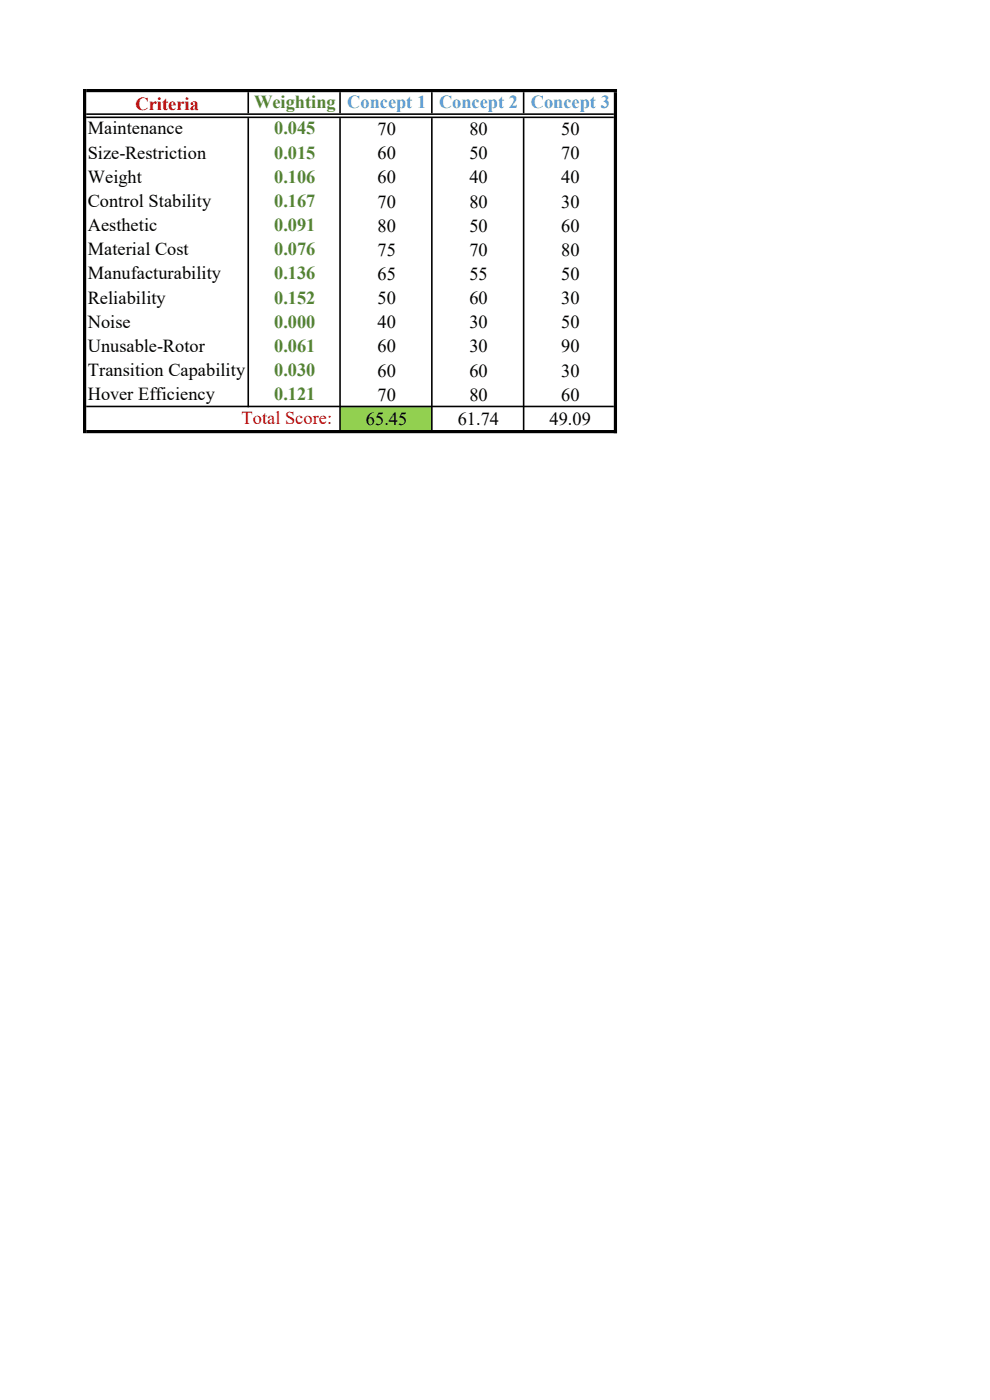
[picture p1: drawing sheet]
<svg xmlns="http://www.w3.org/2000/svg" width="210mm" height="297mm" viewBox="0 0 210 297" stroke-linecap="round" stroke-linejoin="round" font-family="sans-serif">
<defs><g id="words">
<g font-size="3.9" fill="#f00">
<text x="28.7" y="23.3">Criteria</text>
<text x="51.2" y="89.9">Total Score:</text>
</g>
<g font-size="3.9" fill="#548235">
<text x="53.9" y="22.9">Weighting</text>
<text x="58.2" y="28.5">0.045</text>
<text x="58.2" y="33.7">0.015</text>
<text x="58.2" y="38.8">0.106</text>
<text x="58.2" y="43.9">0.167</text>
<text x="58.2" y="49">0.091</text>
<text x="58.2" y="54.1">0.076</text>
<text x="58.2" y="59.3">0.136</text>
<text x="58.2" y="64.4">0.152</text>
<text x="58.2" y="69.5">0.000</text>
<text x="58.2" y="74.6">0.061</text>
<text x="58.2" y="79.8">0.030</text>
<text x="58.2" y="84.9">0.121</text>
</g>
<g font-size="3.9" fill="#5b9bd5">
<text x="73.7" y="22.9">Concept 1</text>
<text x="93.1" y="22.9">Concept 2</text>
<text x="112.6" y="22.9">Concept 3</text>
</g>
<g font-size="3.9">
<text x="18.6" y="28.5">Maintenance</text>
<text x="80.1" y="28.6">70</text>
<text x="99.6" y="28.6">80</text>
<text x="119" y="28.6">50</text>
<text x="18.6" y="33.7">Size-Restriction</text>
<text x="80.1" y="33.8">60</text>
<text x="99.6" y="33.8">50</text>
<text x="119" y="33.8">70</text>
<text x="18.6" y="38.8">Weight</text>
<text x="80.1" y="38.9">60</text>
<text x="99.6" y="38.9">40</text>
<text x="119" y="38.9">40</text>
<text x="18.6" y="43.9">Control Stability</text>
<text x="80.1" y="44">70</text>
<text x="99.6" y="44">80</text>
<text x="119" y="44">30</text>
<text x="18.6" y="49">Aesthetic</text>
<text x="80.1" y="49.1">80</text>
<text x="99.6" y="49.1">50</text>
<text x="119" y="49.1">60</text>
<text x="18.6" y="54.1">Material Cost</text>
<text x="18.6" y="59.3">Manufacturability</text>
<text x="80.1" y="54.3">75</text>
<text x="80.1" y="59.4">65</text>
<text x="99.6" y="54.3">70</text>
<text x="99.6" y="59.4">55</text>
<text x="119" y="54.3">80</text>
<text x="119" y="59.4">50</text>
<text x="18.6" y="64.4">Reliability</text>
<text x="80.1" y="64.5">50</text>
<text x="99.6" y="64.5">60</text>
<text x="119" y="64.5">30</text>
<text x="18.6" y="69.5">Noise</text>
<text x="80.1" y="69.6">40</text>
<text x="99.6" y="69.6">30</text>
<text x="119" y="69.6">50</text>
<text x="18.6" y="74.6">Unusable-Rotor</text>
<text x="80.1" y="74.8">60</text>
<text x="99.6" y="74.8">30</text>
<text x="119" y="74.8">90</text>
<text x="18.6" y="79.8">Transition Capability</text>
<text x="80.1" y="79.9">60</text>
<text x="99.6" y="79.9">60</text>
<text x="119" y="79.9">30</text>
<text x="18.6" y="84.9">Hover Efficiency</text>
<text x="80.1" y="85">70</text>
<text x="99.6" y="85">80</text>
<text x="119" y="85">60</text>
<text x="77.6" y="90.3">65.45</text>
<text x="97.1" y="90.3">61.74</text>
<text x="116.6" y="90.3">49.09</text>
</g>
</g></defs>
<path d="M72.1 86.2h19.6v5.4h-19.6z" fill="#92d050"/>
<g fill="#000">
<path d="M18.3 18.9h112.6v.7h-112.6zM18.3 24h111.9v.4h-111.9zM18.3 24.7h111.9v.4h-111.9zM18.3 86.1h111.9v.3h-111.9zM18.3 91.2h112.6v.7h-112.6z" fill-rule="evenodd"/>
<path d="M52.5 19.6h.3v4.4h-.3zM72 19.6h.3v4.4h-.3zM91.4 19.6h.4v4.4h-.4zM110.9 19.6h.4v4.4h-.4zM17.6 18.9h.7v73h-.7zM52.5 25.1h.3v61.3h-.3zM72 25.1h.3v66.1h-.3zM91.4 25.1h.4v66.1h-.4zM110.9 25.1h.4v66.1h-.4zM130.2 19.6h.7v72.3h-.7z" fill-rule="evenodd"/>
</g>
<use href="#words"/>
</svg>
